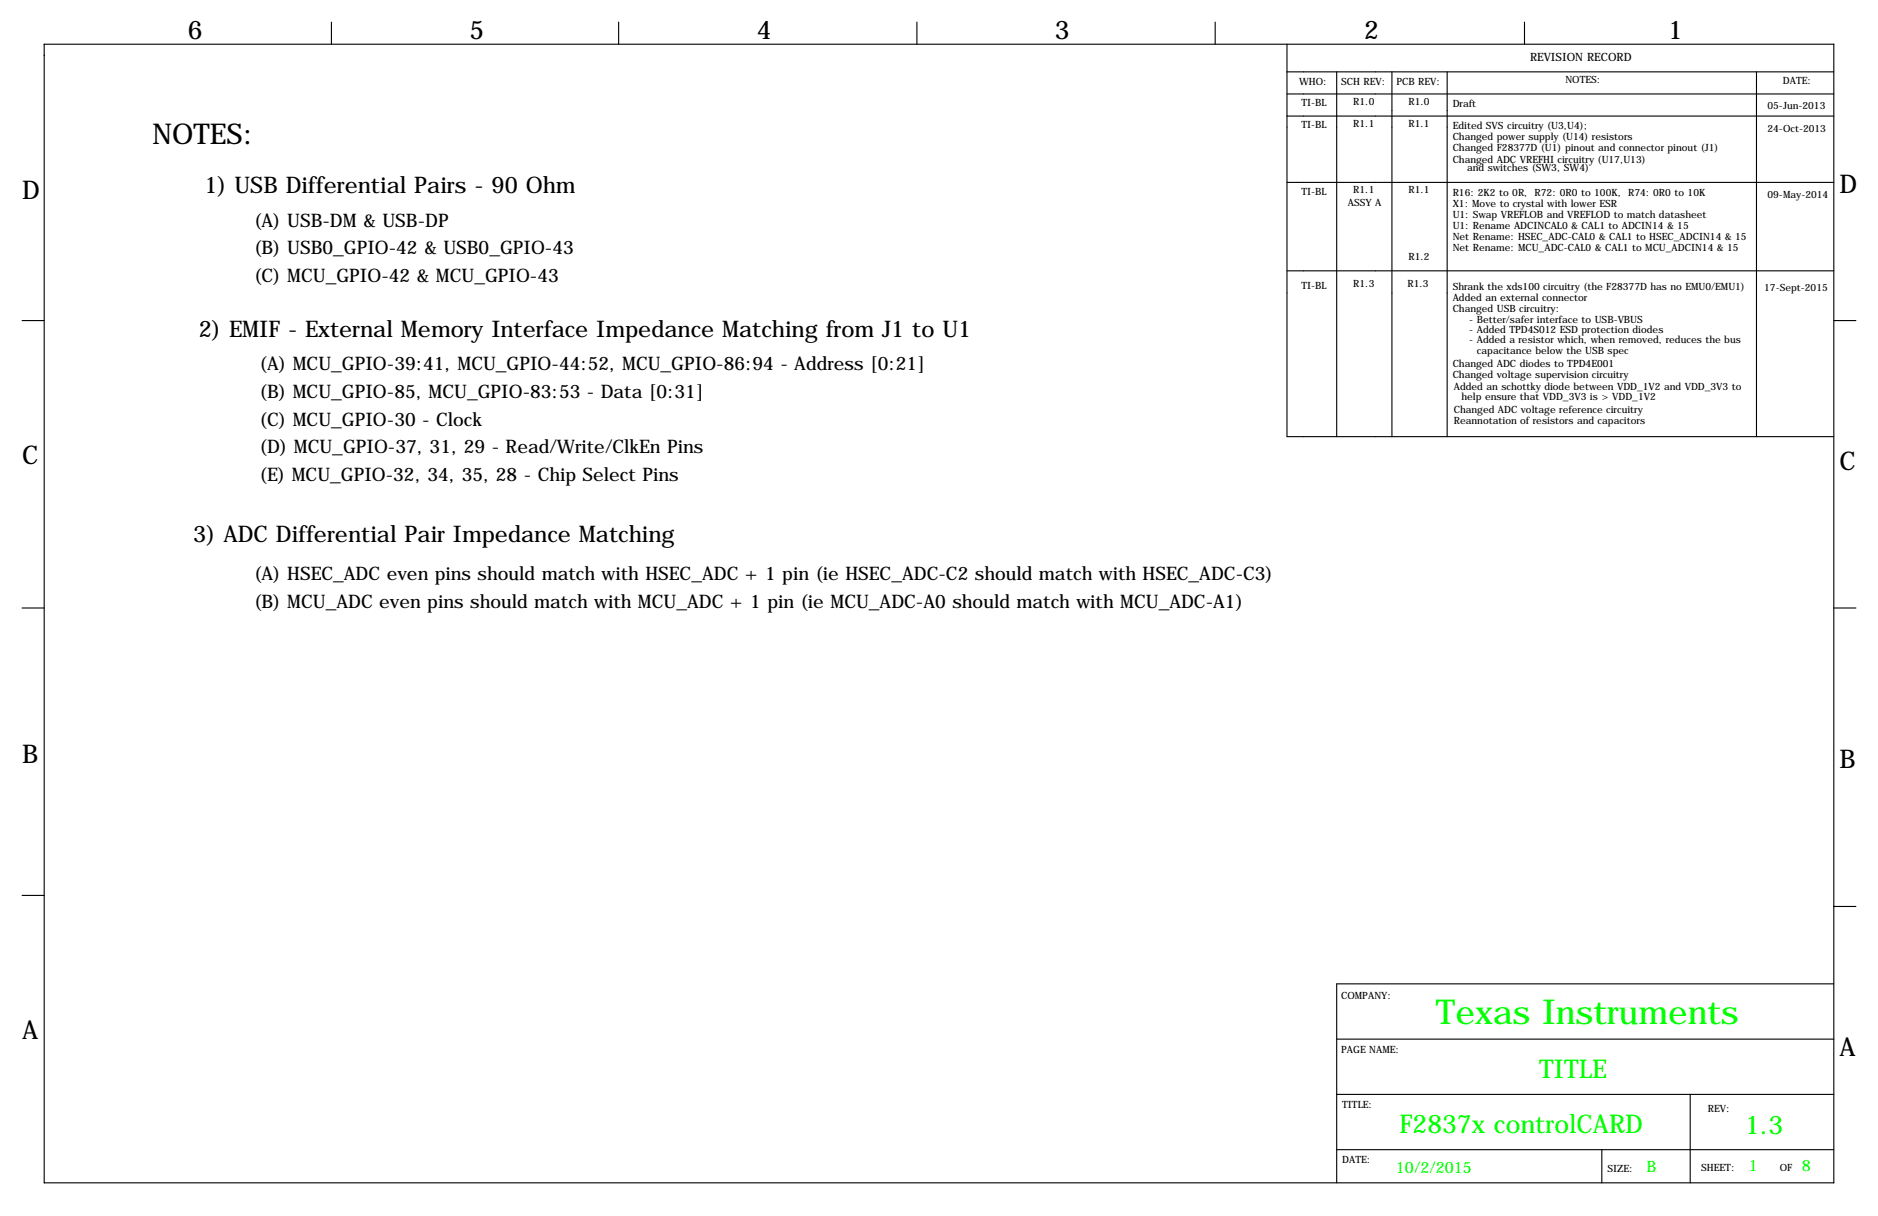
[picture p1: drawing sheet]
<svg xmlns="http://www.w3.org/2000/svg" width="432mm" height="279mm" viewBox="0 0 432 279" stroke-linecap="round" stroke-linejoin="round" font-family="sans-serif">
<defs><g id="words">
<text font-size="7.9" fill="#0f0" x="330.2" y="235.2">Texas Instruments</text>
<text font-size="6.6" x="35.1" y="33">NOTES:</text>
<g font-size="5.9">
<text x="43.2" y="8.9">6</text>
<text x="107.9" y="8.9">5</text>
<text x="174" y="8.9">4</text>
<text x="242.6" y="8.9">3</text>
<text x="313.7" y="8.9">2</text>
<text x="383.5" y="8.9">1</text>
<text x="5.1" y="45.7">D</text>
<text x="422.9" y="44.4">D</text>
<text x="5.1" y="106.7">C</text>
<text x="422.9" y="107.9">C</text>
<text x="5.1" y="175.3">B</text>
<text x="422.9" y="176.5">B</text>
<text x="5.1" y="238.8">A</text>
<text x="422.9" y="242.6">A</text>
</g>
<g font-size="5.9" fill="#0f0">
<text x="353.9" y="247.7">TITLE</text>
<text x="321.7" y="260.4">F2837x controlCARD</text>
<text x="401.2" y="260.6">1.3</text>
</g>
<g font-size="5.3">
<text x="47" y="44.4">1) USB Differential Pairs - 90 Ohm</text>
<text x="45.7" y="77.5">2) EMIF - External Memory Interface Impedance Matching from J1 to U1</text>
<text x="44.4" y="124.5">3) ADC Differential Pair Impedance Matching</text>
</g>
<g font-size="4.3">
<text x="58.4" y="52.1">(A) USB-DM &amp; USB-DP</text>
<text x="58.4" y="58.4">(B) USB0_GPIO-42 &amp; USB0_GPIO-43</text>
<text x="58.4" y="64.8">(C) MCU_GPIO-42 &amp; MCU_GPIO-43</text>
<text x="59.7" y="85.1">(A) MCU_GPIO-39:41, MCU_GPIO-44:52, MCU_GPIO-86:94 - Address [0:21]</text>
<text x="59.7" y="91.4">(B) MCU_GPIO-85, MCU_GPIO-83:53 - Data [0:31]</text>
<text x="59.7" y="97.8">(C) MCU_GPIO-30 - Clock</text>
<text x="59.7" y="104.1">(D) MCU_GPIO-37, 31, 29 - Read/Write/ClkEn Pins</text>
<text x="59.7" y="110.5">(E) MCU_GPIO-32, 34, 35, 28 - Chip Select Pins</text>
<text x="58.4" y="133.3">(A) HSEC_ADC even pins should match with HSEC_ADC + 1 pin (ie HSEC_ADC-C2 should match with HSEC_ADC-C3)</text>
<text x="58.4" y="139.7">(B) MCU_ADC even pins should match with MCU_ADC + 1 pin (ie MCU_ADC-A0 should match with MCU_ADC-A1)</text>
</g>
<g font-size="3.6" fill="#0f0">
<text x="321" y="269.5">10/2/2015</text>
<text x="378.6" y="269.2">B</text>
<text x="402.1" y="269">1</text>
<text x="414.3" y="269">8</text>
</g>
<text font-size="2.6" x="351.8" y="14">REVISION RECORD</text>
<g font-size="2.3">
<text x="298.7" y="19.6">WHO:</text>
<text x="308.4" y="19.6">SCH REV:</text>
<text x="321.1" y="19.6">PCB REV:</text>
<text x="359.9" y="19.1">NOTES:</text>
<text x="410" y="19.3">DATE:</text>
<text x="299.2" y="29.5">TI-BL</text>
<text x="299.2" y="24.4">TI-BL</text>
<text x="311.1" y="29.2">R1.1</text>
<text x="311.1" y="24.1">R1.0</text>
<text x="323.8" y="24.1">R1.0</text>
<text x="323.8" y="29.2">R1.1</text>
<text x="334" y="24.6">Draft</text>
<text x="334" y="29.7">Edited SVS circuitry (U3,U4);</text>
<text x="406.4" y="25.1">05-Jun-2013</text>
<text x="334" y="32.3">Changed power supply (U14) resistors</text>
<text x="334" y="34.8">Changed F28377D (U1) pinout and connector pinout (J1)</text>
<text x="406.4" y="30.2">24-Oct-2013</text>
<text x="334" y="37.3">Changed ADC VREFHI circuitry (U17,U13)</text>
<text x="337.3" y="39.4">and switches (SW3, SW4)</text>
<text x="299.2" y="44.7">TI-BL</text>
<text x="309.9" y="47.2">ASSY A</text>
<text x="311.1" y="44.4">R1.1</text>
<text x="323.8" y="44.4">R1.1</text>
<text x="334" y="45">R16: 2K2 to 0R, R72: 0R0 to 100K, R74: 0R0 to 10K</text>
<text x="334" y="47.5">X1: Move to crystal with lower ESR</text>
<text x="406.4" y="45.5">09-May-2014</text>
<text x="334" y="50">U1: Swap VREFLOB and VREFLOD to match datasheet</text>
<text x="334" y="52.6">U1: Rename ADCINCAL0 &amp; CAL1 to ADCIN14 &amp; 15</text>
<text x="323.8" y="59.7">R1.2</text>
<text x="334" y="55.1">Net Rename: HSEC_ADC-CAL0 &amp; CAL1 to HSEC_ADCIN14 &amp; 15</text>
<text x="334" y="57.7">Net Rename: MCU_ADC-CAL0 &amp; CAL1 to MCU_ADCIN14 &amp; 15</text>
<text x="299.2" y="66.3">TI-BL</text>
<text x="311.1" y="66">R1.3</text>
<text x="323.6" y="66">R1.3</text>
<text x="334" y="66.5">Shrank the xds100 circuitry (the F28377D has no EMU0/EMU1)</text>
<text x="334" y="71.6">Changed USB circuitry:</text>
<text x="334" y="69.1">Added an external connector</text>
<text x="405.6" y="66.8">17-Sept-2015</text>
<text x="337.8" y="74.2">- Better/safer interface to USB-VBUS</text>
<text x="337.8" y="76.5">- Added TPD4S012 ESD protection diodes</text>
<text x="337.8" y="78.7">- Added a resistor which, when removed, reduces the bus</text>
<text x="339.6" y="81.3">capacitance below the USB spec</text>
<text x="334" y="86.9">Changed voltage supervision circuitry</text>
<text x="334" y="84.3">Changed ADC diodes to TPD4E001</text>
<text x="334.3" y="89.7">Added an schottky diode between VDD_1V2 and VDD_3V3 to</text>
<text x="334.3" y="95">Changed ADC voltage reference circuitry</text>
<text x="336" y="91.9">help ensure that VDD_3V3 is &gt; VDD_1V2</text>
<text x="334.3" y="97.5">Reannotation of resistors and capacitors</text>
<text x="308.4" y="229.6">COMPANY:</text>
<text x="308.4" y="242.1">PAGE NAME:</text>
<text x="308.6" y="254.5">TITLE:</text>
<text x="392.7" y="255.5">REV:</text>
<text x="308.6" y="267.2">DATE:</text>
<text x="369.6" y="269.2">SIZE:</text>
<text x="391.2" y="269">SHEET:</text>
<text x="409.2" y="269">OF</text>
</g>
</g></defs>
<g fill="none" stroke="#000" stroke-width=".25">
<path d="M10.2 10.2h411.4v261.6h-411.4zM76.2 5.1v5.1M142.2 5.1v5.1M210.8 5.1v5.1M279.4 5.1v5.1M295.9 16.5h125.7M295.9 10.2v90.1h125.7M307.3 16.5v83.8M320 16.5v83.8M332.7 16.5v83.8M350.5 5.1v5.1M403.9 16.5v83.8"/>
<path d="M295.9 21.6h125.7M295.9 26.7h125.7M295.9 41.9h125.7M5.1 73.7h5.1M295.9 62.2h125.7M421.6 73.7h5.1M5.1 139.7h5.1M421.6 139.7h5.1M5.1 205.7h5.1M421.6 208.3h.1M421.6 208.3h5.1M307.3 238.8h114.3"/>
<path d="M421.6 226.1h-114.3v45.7M307.3 251.5h114.3M388.6 251.5v20.3M307.3 264.2h114.3M368.3 264.2v7.6"/>
</g>
<use href="#words"/>
</svg>
